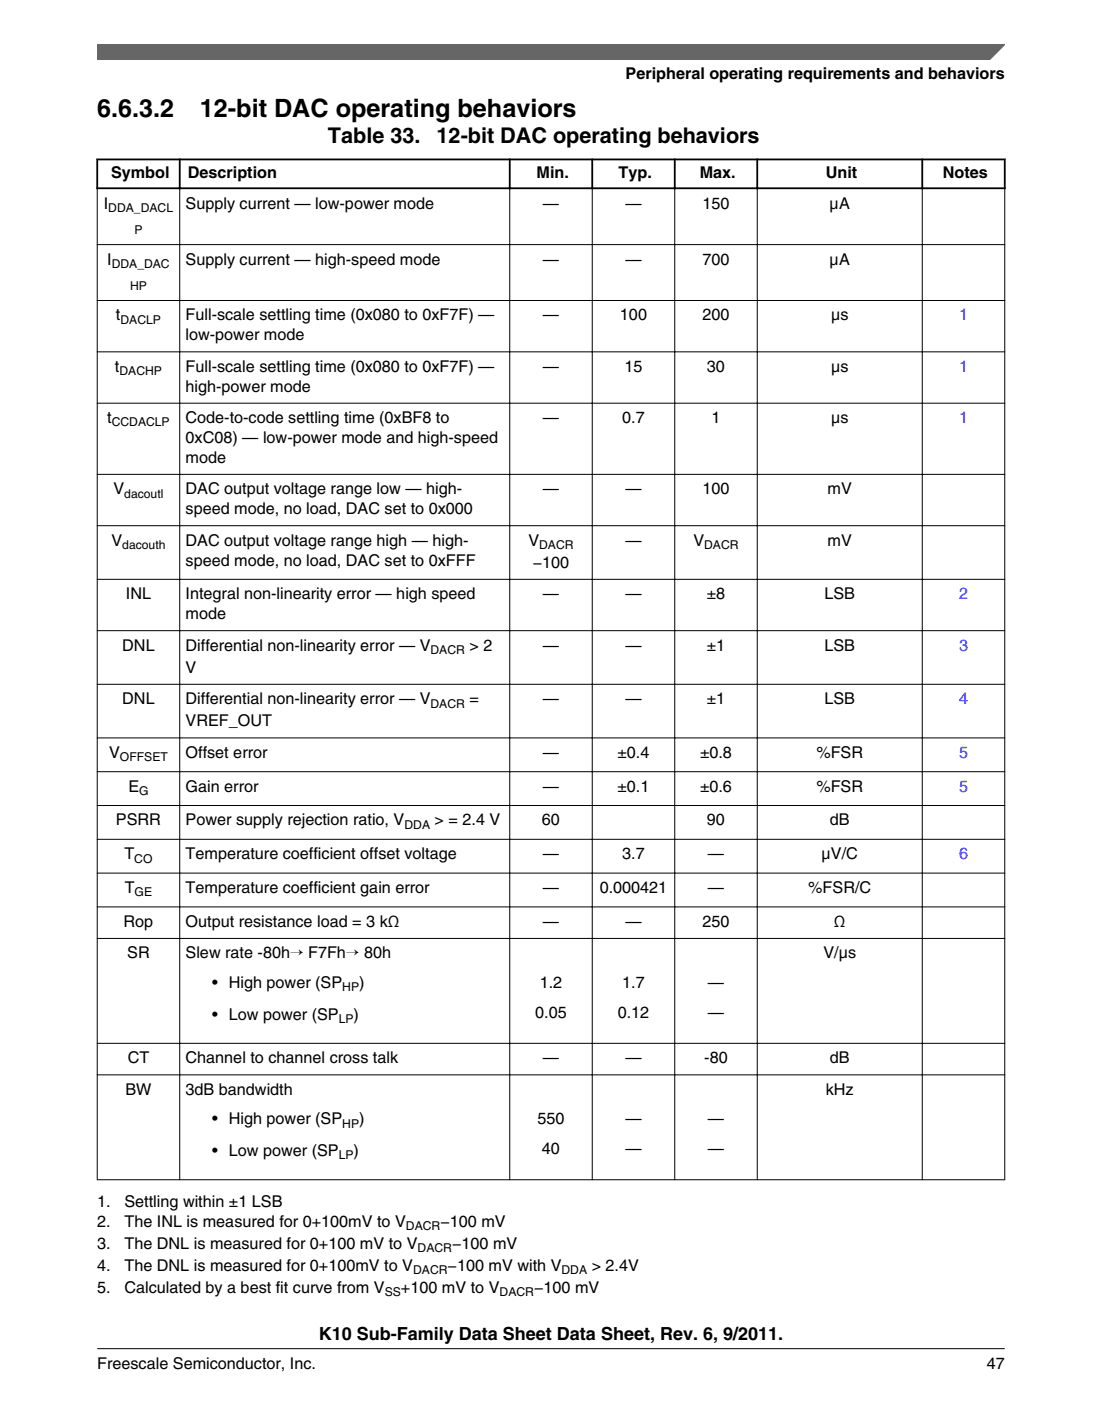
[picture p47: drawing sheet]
<svg xmlns="http://www.w3.org/2000/svg" width="216mm" height="274mm" viewBox="0 0 216 274" stroke-linecap="round" stroke-linejoin="round" font-family="sans-serif">
<defs><g id="words">
<g font-size="4.9">
<text x="19" y="23">6.6.3.2</text>
<text x="39.2" y="23">12-bit DAC operating behaviors</text>
</g>
<g font-size="4.2">
<text x="64.3" y="27.9">Table 33.</text>
<text x="85.5" y="27.9">12-bit DAC operating behaviors</text>
</g>
<text font-size="3.5" x="62.5" y="262.3">K10 Sub-Family Data Sheet Data Sheet, Rev. 6, 9/2011.</text>
<g font-size="3.2">
<text x="122.6" y="15.5">Peripheral operating requirements and behaviors</text>
<text x="21.8" y="34.9">Symbol</text>
<text x="36.8" y="34.9">Description</text>
<text x="105.1" y="34.9">Min.</text>
<text x="121.2" y="34.9">Typ.</text>
<text x="137.1" y="34.9">Max.</text>
<text x="161.8" y="34.9">Unit</text>
<text x="184.7" y="34.9">Notes</text>
<text x="20.3" y="40.9">I</text>
<text x="36.4" y="40.9">Supply current — low-power mode</text>
<text x="106.4" y="40.9">—</text>
<text x="122.5" y="40.9">—</text>
<text x="137.6" y="40.9">150</text>
<text x="162.5" y="40.9">μA</text>
<text x="21" y="51.8">I</text>
<text x="36.4" y="51.8">Supply current — high-speed mode</text>
<text x="106.4" y="51.8">—</text>
<text x="122.5" y="51.8">—</text>
<text x="137.6" y="51.8">700</text>
<text x="162.5" y="51.8">μA</text>
<text x="22.7" y="62.8">t</text>
<text x="36.4" y="62.8">Full-scale settling time (0x080 to 0xF7F) —</text>
<text x="106.4" y="62.8">—</text>
<text x="121.5" y="62.8">100</text>
<text x="137.6" y="62.8">200</text>
<text x="162.8" y="62.8">μs</text>
<text x="36.4" y="66.6">low-power mode</text>
<text x="22.5" y="72.8">t</text>
<text x="36.4" y="72.8">Full-scale settling time (0x080 to 0xF7F) —</text>
<text x="36.4" y="76.7">high-power mode</text>
<text x="106.4" y="72.8">—</text>
<text x="122.3" y="72.8">15</text>
<text x="138.5" y="72.8">30</text>
<text x="162.8" y="72.8">μs</text>
<text x="21" y="82.9">t</text>
<text x="36.4" y="82.9">Code-to-code settling time (0xBF8 to</text>
<text x="106.4" y="82.9">—</text>
<text x="121.9" y="82.9">0.7</text>
<text x="139.4" y="82.9">1</text>
<text x="162.8" y="82.9">μs</text>
<text x="36.4" y="86.7">0xC08) — low-power mode and high-speed</text>
<text x="36.4" y="90.6">mode</text>
<text x="22.2" y="96.8">V</text>
<text x="36.4" y="96.8">DAC output voltage range low — high-</text>
<text x="36.4" y="100.7">speed mode, no load, DAC set to 0x000</text>
<text x="106.4" y="96.8">—</text>
<text x="122.5" y="96.8">—</text>
<text x="137.6" y="96.8">100</text>
<text x="162.1" y="96.8">mV</text>
<text x="21.8" y="106.8">V</text>
<text x="36.4" y="106.8">DAC output voltage range high — high-</text>
<text x="103.5" y="106.8">V</text>
<text x="122.5" y="106.8">—</text>
<text x="135.8" y="106.8">V</text>
<text x="162.1" y="106.8">mV</text>
<text x="36.4" y="110.7">speed mode, no load, DAC set to 0xFFF</text>
<text x="104.4" y="111.2">−100</text>
<text x="24.7" y="117.3">INL</text>
<text x="36.4" y="117.3">Integral non-linearity error — high speed</text>
<text x="106.4" y="117.3">—</text>
<text x="122.5" y="117.3">—</text>
<text x="138.5" y="117.3">±8</text>
<text x="161.5" y="117.3">LSB</text>
<text x="36.4" y="121.2">mode</text>
<text x="24" y="127.4">DNL</text>
<text x="36.4" y="131.7">V</text>
<text x="36.4" y="127.4">Differential non-linearity error — V</text>
<text x="92" y="127.4">&gt; 2</text>
<text x="106.4" y="127.4">—</text>
<text x="122.5" y="127.4">—</text>
<text x="138.5" y="127.4">±1</text>
<text x="161.5" y="127.4">LSB</text>
<text x="24" y="137.9">DNL</text>
<text x="36.4" y="137.9">Differential non-linearity error — V</text>
<text x="92" y="137.9">=</text>
<text x="106.4" y="137.9">—</text>
<text x="122.5" y="137.9">—</text>
<text x="138.5" y="137.9">±1</text>
<text x="161.5" y="137.9">LSB</text>
<text x="36.4" y="142.2">VREF_OUT</text>
<text x="21.4" y="148.4">V</text>
<text x="36.4" y="148.4">Offset error</text>
<text x="106.4" y="148.4">—</text>
<text x="121" y="148.4">±0.4</text>
<text x="137.1" y="148.4">±0.8</text>
<text x="159.9" y="148.4">%FSR</text>
<text x="25.1" y="155">E</text>
<text x="36.4" y="155">Gain error</text>
<text x="106.4" y="155">—</text>
<text x="121" y="155">±0.1</text>
<text x="137.1" y="155">±0.6</text>
<text x="159.9" y="155">%FSR</text>
<text x="22.7" y="161.6">PSRR</text>
<text x="36.4" y="161.6">Power supply rejection ratio, V</text>
<text x="85.1" y="161.6">&gt; = 2.4 V</text>
<text x="106.2" y="161.6">60</text>
<text x="138.5" y="161.6">90</text>
<text x="162.6" y="161.6">dB</text>
<text x="24.4" y="168.3">T</text>
<text x="36.4" y="168.3">Temperature coefficient offset voltage</text>
<text x="106.4" y="168.3">—</text>
<text x="121.9" y="168.3">3.7</text>
<text x="138.7" y="168.3">—</text>
<text x="161" y="168.3">μV/C</text>
<text x="24.4" y="174.9">T</text>
<text x="36.4" y="174.9">Temperature coefficient gain error</text>
<text x="106.4" y="174.9">—</text>
<text x="117.5" y="174.9">0.000421</text>
<text x="138.7" y="174.9">—</text>
<text x="158.3" y="174.9">%FSR/C</text>
<text x="24.2" y="181.5">Rop</text>
<text x="36.4" y="181.5">Output resistance load = 3 kΩ</text>
<text x="106.4" y="181.5">—</text>
<text x="122.5" y="181.5">—</text>
<text x="137.6" y="181.5">250</text>
<text x="163.4" y="181.5">Ω</text>
<text x="24.9" y="187.7">SR</text>
<text x="36.4" y="187.7">Slew rate -80h→ F7Fh→ 80h</text>
<text x="161.3" y="187.7">V/μs</text>
<text x="41.6" y="193.4">• High power (SP</text>
<text x="70.4" y="193.4">)</text>
<text x="105.7" y="193.4">1.2</text>
<text x="121.9" y="193.4">1.7</text>
<text x="138.7" y="193.4">—</text>
<text x="41.6" y="199.7">• Low power (SP</text>
<text x="69.3" y="199.7">)</text>
<text x="104.9" y="199.2">0.05</text>
<text x="121" y="199.2">0.12</text>
<text x="138.7" y="199.2">—</text>
<text x="25" y="208.2">CT</text>
<text x="36.4" y="208.2">Channel to channel cross talk</text>
<text x="106.4" y="208.2">—</text>
<text x="122.5" y="208.2">—</text>
<text x="138" y="208.2">-80</text>
<text x="162.6" y="208.2">dB</text>
<text x="24.6" y="214.4">BW</text>
<text x="36.4" y="214.4">3dB bandwidth</text>
<text x="161.8" y="214.4">kHz</text>
<text x="41.6" y="220.2">• High power (SP</text>
<text x="70.4" y="220.2">)</text>
<text x="105.3" y="220.2">550</text>
<text x="122.5" y="220.2">—</text>
<text x="138.7" y="220.2">—</text>
<text x="41.6" y="226.4">• Low power (SP</text>
<text x="69.3" y="226.4">)</text>
<text x="106.2" y="225.9">40</text>
<text x="122.5" y="225.9">—</text>
<text x="138.7" y="225.9">—</text>
<text x="19" y="236.3">1.</text>
<text x="24.4" y="236.3">Settling within ±1 LSB</text>
<text x="19" y="244.5">3.</text>
<text x="19" y="240.2">2.</text>
<text x="24.4" y="244.5">The DNL is measured for 0+100 mV to V</text>
<text x="24.4" y="240.2">The INL is measured for 0+100mV to V</text>
<text x="86.3" y="240.2">−100 mV</text>
<text x="88.6" y="244.5">−100 mV</text>
<text x="19" y="248.9">4.</text>
<text x="24.4" y="248.9">The DNL is measured for 0+100mV to V</text>
<text x="87.7" y="248.9">−100 mV with V</text>
<text x="115.9" y="248.9">&gt; 2.4V</text>
<text x="19.1" y="253.2">5.</text>
<text x="24.4" y="253.2">Calculated by a best fit curve from V</text>
<text x="78.6" y="253.2">+100 mV to V</text>
<text x="104.6" y="253.2">−100 mV</text>
<text x="19" y="268">Freescale Semiconductor, Inc.</text>
<text x="193.3" y="268">47</text>
</g>
<g font-size="3.2" fill="#00f">
<text x="187.9" y="62.8">1</text>
<text x="187.9" y="72.8">1</text>
<text x="187.9" y="82.9">1</text>
<text x="187.9" y="117.3">2</text>
<text x="187.9" y="127.4">3</text>
<text x="187.9" y="137.9">4</text>
<text x="187.9" y="148.4">5</text>
<text x="187.9" y="155">5</text>
<text x="187.9" y="168.3">6</text>
</g>
<g font-size="2.4">
<text x="21.2" y="41.5">DDA_DACL</text>
<text x="26.3" y="45.8">P</text>
<text x="21.9" y="52.4">DDA_DAC</text>
<text x="25.5" y="56.8">HP</text>
<text x="23.6" y="63.4">DACLP</text>
<text x="23.4" y="73.4">DACHP</text>
<text x="21.9" y="83.5">CCDACLP</text>
<text x="24.4" y="97.4">dacoutl</text>
<text x="24" y="107.5">dacouth</text>
<text x="105.6" y="107.5">DACR</text>
<text x="138" y="107.5">DACR</text>
<text x="84.4" y="128">DACR</text>
<text x="84.4" y="138.5">DACR</text>
<text x="23.5" y="149">OFFSET</text>
<text x="27.3" y="155.7">G</text>
<text x="79.2" y="162.3">DDA</text>
<text x="26.3" y="168.9">CO</text>
<text x="26.4" y="175.5">GE</text>
<text x="67.1" y="194.1">HP</text>
<text x="66.4" y="200.3">LP</text>
<text x="67.1" y="220.8">HP</text>
<text x="66.4" y="227">LP</text>
<text x="79.5" y="240.8">DACR</text>
<text x="81.8" y="245.2">DACR</text>
<text x="80.9" y="249.5">DACR</text>
<text x="110" y="249.5">DDA</text>
<text x="75.4" y="253.8">SS</text>
<text x="97.9" y="253.8">DACR</text>
</g>
</g></defs>
<path d="M18.9 31.2h178.1M18.9 36.9h178.1M19 31v6M35.2 31v6M99.9 31v6M116 31v6M132.2 31v6M148.4 31v6M180.7 31v6M196.8 31v6" fill="none" stroke="#000" stroke-width=".35"/>
<g fill="none" stroke="#000" stroke-width=".2">
<path d="M19 37v194.1M35.2 36.7v194.4M99.9 36.7v194.4M116 36.7v194.4M132.2 36.7v194.4M148.4 36.7v194.4M180.7 36.7v194.4M196.8 37v194.1M19 47.9h177.9M19 58.8h177.9M19 68.9h177.9M19 78.9h177.9"/>
<path d="M19 92.9h177.9M19 102.9h177.9M19 113.4h177.9M19 123.5h177.9M19 134h177.9M19 144.5h177.9M19 151.1h177.9M19 157.7h177.9M19 164.3h177.9M19 171h177.9M19 177.6h177.9M19 183.7h177.9"/>
<path d="M19 204.3h177.9M19 210.5h177.9M19 231h177.9"/>
</g>
<path d="M19 8.7h177.8l-5.6 3h-172.2z" fill="#666"/>
<path d="M19 11.7v-3h177.8l-3 3" fill="none" stroke="#666" stroke-width=".28"/>
<path d="M19 264.1h177.8" fill="none" stroke="#000" stroke-width=".2"/>
<use href="#words"/>
</svg>
